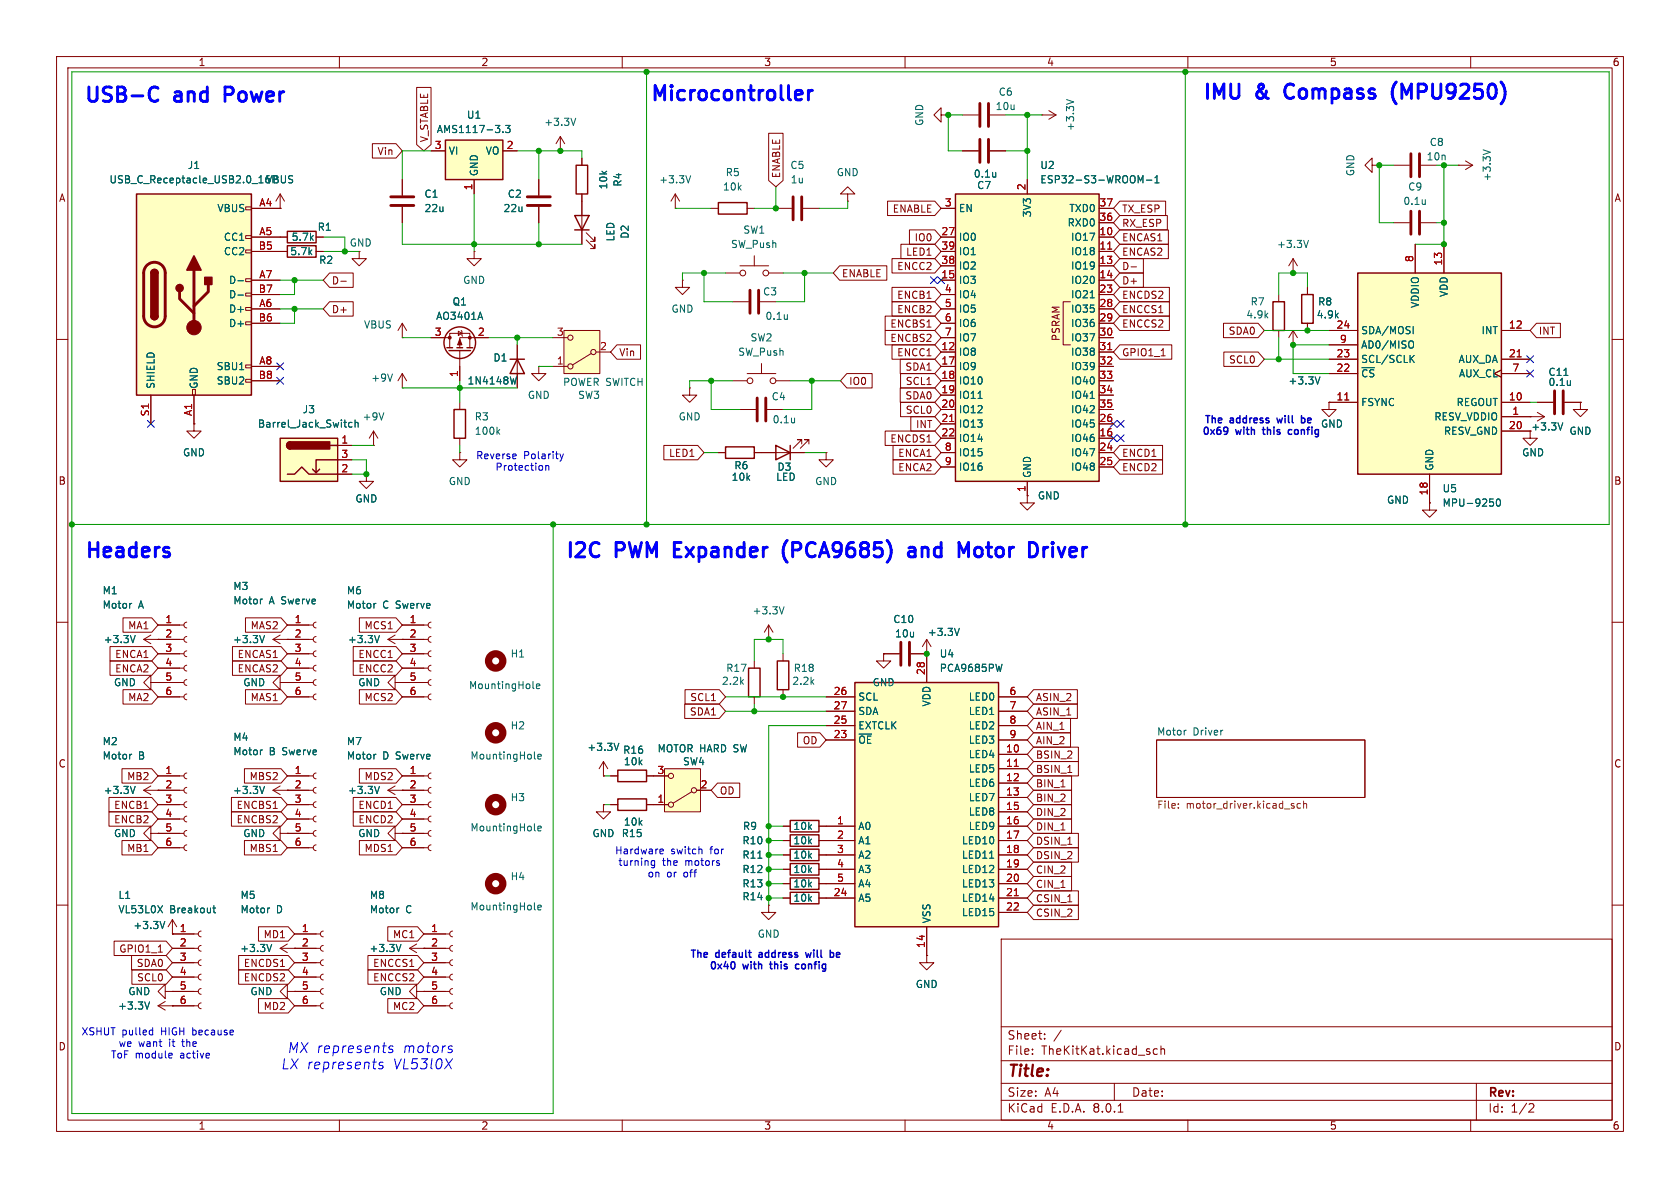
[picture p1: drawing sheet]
<svg xmlns="http://www.w3.org/2000/svg" width="297mm" height="210mm" viewBox="0 0 297 210" stroke-linecap="round" stroke-linejoin="round" font-family="sans-serif">
<defs><g id="words">
<g font-size="3.5" fill="#00f">
<text x="14.6" y="18.8">USB-C</text>
<text x="30.9" y="18.8">and</text>
<text x="40.7" y="18.8">Power</text>
<text x="114.7" y="18.5">Microcontroller</text>
<text x="212.4" y="18.3">IMU</text>
<text x="222.1" y="18.3">&amp;</text>
<text x="228.2" y="18.3">Compass</text>
<text x="248.1" y="18.3">(MPU9250)</text>
<text x="14.7" y="99.3">Headers</text>
<text x="99.7" y="99.3">I2C</text>
<text x="108.8" y="99.3">PWM</text>
<text x="120.1" y="99.3">Expander</text>
<text x="140.4" y="99.3">(PCA9685)</text>
<text x="163.6" y="99.3">and</text>
<text x="173.5" y="99.3">Motor</text>
<text x="187" y="99.3">Driver</text>
</g>
<text font-size="2.8" fill="#840000" x="178" y="190.9">Title:</text>
<g font-size="2.5" fill="#00f">
<text x="49.6" y="189.2">LX represents</text>
<text x="50.7" y="186.4">MX represents</text>
<text x="69.5" y="189.2">VL53l0X</text>
<text x="71.3" y="186.4">motors</text>
</g>
<g font-size="2.1" fill="#840000">
<text x="178" y="184">Sheet:</text>
<text x="178" y="186.7">File:</text>
<text x="184.1" y="186.7">TheKitKat.kicad_sch</text>
<text x="178" y="196.9">KiCad</text>
<text x="178" y="194.1">Size:</text>
<text x="184.7" y="194.1">A4</text>
<text x="185.7" y="196.9">E.D.A.</text>
<text x="193.3" y="196.9">8.0.1</text>
<text x="200" y="194.1">Date:</text>
<text x="263" y="194.3">Rev:</text>
<text x="263" y="196.9">Id:</text>
<text x="267.1" y="196.9">1/2</text>
</g>
<g font-size="1.8" fill="#840000">
<text x="35" y="11.9">1</text>
<text x="85" y="11.9">2</text>
<text x="135" y="11.9">3</text>
<text x="185" y="11.9">4</text>
<text x="235" y="11.9">5</text>
<text x="285" y="11.9">6</text>
<text x="66.6" y="27.6">Vin</text>
<text x="75.9" y="25.2" transform="rotate(-90 75.9 25.2)">V_STABLE</text>
<text x="10.3" y="35.9">A</text>
<text x="138.1" y="31.6" transform="rotate(-90 138.1 31.6)">ENABLE</text>
<text x="285.3" y="35.9">A</text>
<text x="157.7" y="37.8">ENABLE</text>
<text x="198.3" y="40.3">RX_ESP</text>
<text x="198.3" y="37.8">TX_ESP</text>
<text x="158.5" y="47.9">ENCC2</text>
<text x="160.1" y="45.4">LED1</text>
<text x="161.6" y="42.9">IO0</text>
<text x="198.3" y="45.4">ENCAS2</text>
<text x="198.3" y="47.9">D-</text>
<text x="198.3" y="42.9">ENCAS1</text>
<text x="58.6" y="50.5">D-</text>
<text x="148.7" y="49.2">ENABLE</text>
<text x="158.5" y="53">ENCB1</text>
<text x="198.3" y="50.5">D+</text>
<text x="198.3" y="53">ENCDS2</text>
<text x="58.6" y="55.6">D+</text>
<text x="157.3" y="58.1">ENCBS1</text>
<text x="158.5" y="55.6">ENCB2</text>
<text x="198.3" y="55.6">ENCCS1</text>
<text x="198.3" y="58.1">ENCCS2</text>
<text x="217.1" y="59.4">SDA0</text>
<text x="271.9" y="59.4">INT</text>
<text x="109.4" y="63.2">Vin</text>
<text x="157.3" y="60.6">ENCBS2</text>
<text x="158.5" y="63.2">ENCC1</text>
<text x="160" y="65.7">SDA1</text>
<text x="187.6" y="60.4" transform="rotate(-90 187.6 60.4)">PSRAM</text>
<text x="198.3" y="63.2">GPIO1_1</text>
<text x="217.2" y="64.5">SCL0</text>
<text x="150" y="68.3">IO0</text>
<text x="160" y="70.8">SDA0</text>
<text x="160" y="68.3">SCL1</text>
<text x="160" y="73.3">SCL0</text>
<text x="161.8" y="75.9">INT</text>
<text x="118.2" y="81">LED1</text>
<text x="157.3" y="78.4">ENCDS1</text>
<text x="158.7" y="81">ENCA1</text>
<text x="158.7" y="83.5">ENCA2</text>
<text x="198.3" y="83.5">ENCD2</text>
<text x="198.3" y="81">ENCD1</text>
<text x="10.3" y="85.9">B</text>
<text x="285.3" y="85.9">B</text>
<text x="22.6" y="111.4">MA1</text>
<text x="44.2" y="111.4">MAS2</text>
<text x="64.3" y="111.4">MCS1</text>
<text x="20.3" y="119.1">ENCA2</text>
<text x="20.3" y="116.5">ENCA1</text>
<text x="41.9" y="119.1">ENCAS2</text>
<text x="41.9" y="116.5">ENCAS1</text>
<text x="63.3" y="119.1">ENCC2</text>
<text x="63.3" y="116.5">ENCC1</text>
<text x="22.6" y="124.1">MA2</text>
<text x="44.2" y="124.1">MAS1</text>
<text x="64.3" y="124.1">MCS2</text>
<text x="121.9" y="124.1">SCL1</text>
<text x="183" y="124.1">ASIN_2</text>
<text x="121.9" y="126.7">SDA1</text>
<text x="141.8" y="131.8">OD</text>
<text x="183" y="129.2">AIN_1</text>
<text x="183" y="126.7">ASIN_1</text>
<text x="183" y="131.8">AIN_2</text>
<text x="10.3" y="135.9">C</text>
<text x="183" y="134.3">BSIN_2</text>
<text x="183" y="136.8">BSIN_1</text>
<text x="285.3" y="135.9">C</text>
<text x="20.1" y="143.2">ENCB1</text>
<text x="22.4" y="138.1">MB2</text>
<text x="41.7" y="143.2">ENCBS1</text>
<text x="44" y="138.1">MBS2</text>
<text x="63.3" y="143.2">ENCD1</text>
<text x="64.3" y="138.1">MDS2</text>
<text x="127.2" y="140.7">OD</text>
<text x="183" y="139.4">BIN_1</text>
<text x="183" y="141.9">BIN_2</text>
<text x="20.1" y="145.7">ENCB2</text>
<text x="41.7" y="145.7">ENCBS2</text>
<text x="63.3" y="145.7">ENCD2</text>
<text x="183" y="144.5">DIN_2</text>
<text x="183" y="147">DIN_1</text>
<text x="183" y="149.5">DSIN_1</text>
<text x="22.4" y="150.8">MB1</text>
<text x="44" y="150.8">MBS1</text>
<text x="64.3" y="150.8">MDS1</text>
<text x="183" y="154.6">CIN_2</text>
<text x="183" y="152.1">DSIN_2</text>
<text x="183" y="159.7">CSIN_1</text>
<text x="183" y="157.2">CIN_1</text>
<text x="46.5" y="166.1">MD1</text>
<text x="69.4" y="166.1">MC1</text>
<text x="183" y="162.2">CSIN_2</text>
<text x="21" y="168.6">GPIO1_1</text>
<text x="24.1" y="171.1">SDA0</text>
<text x="24.1" y="173.7">SCL0</text>
<text x="43" y="171.1">ENCDS1</text>
<text x="43" y="173.7">ENCDS2</text>
<text x="65.9" y="173.7">ENCCS2</text>
<text x="65.9" y="171.1">ENCCS1</text>
<text x="46.5" y="178.8">MD2</text>
<text x="69.4" y="178.8">MC2</text>
<text x="10.3" y="185.9">D</text>
<text x="285.3" y="185.9">D</text>
<text x="35" y="199.9">1</text>
<text x="85" y="199.9">2</text>
<text x="135" y="199.9">3</text>
<text x="185" y="199.9">4</text>
<text x="235" y="199.9">5</text>
<text x="285" y="199.9">6</text>
</g>
<g font-size="1.8" fill="#006464">
<text x="176.5" y="17.1">C6</text>
<text x="77.1" y="23.7">AMS1117-3.3</text>
<text x="82.4" y="21.2">U1</text>
<text x="96.1" y="22.5">+3.3V</text>
<text x="163.4" y="22.4" transform="rotate(-90 163.4 22.4)">GND</text>
<text x="175.9" y="19.7">10u</text>
<text x="190.1" y="23.3" transform="rotate(-90 190.1 23.3)">+3.3V</text>
<text x="79.2" y="27.5">VI</text>
<text x="85.8" y="27.5">VO</text>
<text x="252.1" y="28.5">10n</text>
<text x="252.7" y="26">C8</text>
<text x="19.3" y="32.6">USB_C_Receptacle_USB2.0_16P VBUS</text>
<text x="33.1" y="30.1">J1</text>
<text x="74.9" y="35.2">C1</text>
<text x="84.7" y="31.2" transform="rotate(-90 84.7 31.2)">GND</text>
<text x="89.7" y="35.2">C2</text>
<text x="107.5" y="33.6" transform="rotate(-90 107.5 33.6)">10k</text>
<text x="110.1" y="33.1" transform="rotate(-90 110.1 33.1)">R4</text>
<text x="116.4" y="32.6">+3.3V</text>
<text x="127.7" y="33.9">10k</text>
<text x="128.2" y="31.3">R5</text>
<text x="139.6" y="30.1">C5</text>
<text x="139.7" y="32.6">1u</text>
<text x="147.8" y="31.3">GND</text>
<text x="172.1" y="31.6">0.1u</text>
<text x="172.6" y="33.6">C7</text>
<text x="183.8" y="30.1">U2</text>
<text x="183.8" y="32.6">ESP32-S3-WROOM-1</text>
<text x="239.6" y="31.2" transform="rotate(-90 239.6 31.2)">GND</text>
<text x="248.8" y="33.9">C9</text>
<text x="263.8" y="32.2" transform="rotate(-90 263.8 32.2)">+3.3V</text>
<text x="38.3" y="37.7">VBUS</text>
<text x="56.1" y="41">R1</text>
<text x="74.9" y="37.7">22u</text>
<text x="88.9" y="37.7">22u</text>
<text x="131.3" y="41.5">SW1</text>
<text x="169.4" y="37.7">EN</text>
<text x="182.5" y="38.5" transform="rotate(-90 182.5 38.5)">3V3</text>
<text x="188.6" y="40.2">RXD0</text>
<text x="188.9" y="37.7">TXD0</text>
<text x="248" y="36.4">0.1u</text>
<text x="39.5" y="42.8">CC1</text>
<text x="39.5" y="45.3">CC2</text>
<text x="51.2" y="45.3">5.7k</text>
<text x="51.5" y="42.8">5.7k</text>
<text x="56.3" y="46.8">R2</text>
<text x="61.7" y="43.8">GND</text>
<text x="108.8" y="42.8" transform="rotate(-90 108.8 42.8)">LED</text>
<text x="111.4" y="42.3" transform="rotate(-90 111.4 42.3)">D2</text>
<text x="129.1" y="44">SW_Push</text>
<text x="169.4" y="42.8">IO0</text>
<text x="169.4" y="47.9">IO2</text>
<text x="169.4" y="45.3">IO1</text>
<text x="189.2" y="42.8">IO17</text>
<text x="189.2" y="45.3">IO18</text>
<text x="189.2" y="47.9">IO19</text>
<text x="225.7" y="44">+3.3V</text>
<text x="40.4" y="50.4">D-</text>
<text x="40.4" y="52.9">D-</text>
<text x="81.8" y="50.4">GND</text>
<text x="134.8" y="52.4">C3</text>
<text x="169.4" y="50.4">IO3</text>
<text x="169.4" y="52.9">IO4</text>
<text x="189.2" y="50.4">IO20</text>
<text x="189.2" y="52.9">IO21</text>
<text x="256.1" y="52.6" transform="rotate(-90 256.1 52.6)">VDD</text>
<text x="40.4" y="55.5">D+</text>
<text x="40.4" y="58">D+</text>
<text x="64.3" y="58.3">VBUS</text>
<text x="77" y="56.7">AO3401A</text>
<text x="79.9" y="54.2">Q1</text>
<text x="118.6" y="55.5">GND</text>
<text x="135.2" y="56.7">0.1u</text>
<text x="169.4" y="55.5">IO5</text>
<text x="169.4" y="58">IO6</text>
<text x="189.2" y="55.5">IO35</text>
<text x="189.2" y="58">IO36</text>
<text x="220.2" y="56.5">4.9k</text>
<text x="221" y="54.2">R7</text>
<text x="232.7" y="56.5">4.9k</text>
<text x="232.9" y="54.2">R8</text>
<text x="240.5" y="59.3">SDA/MOSI</text>
<text x="251.1" y="54.5" transform="rotate(-90 251.1 54.5)">VDDIO</text>
<text x="261.8" y="59.3">INT</text>
<text x="38.2" y="65.6">SBU1</text>
<text x="87.1" y="64.1">D1</text>
<text x="130.4" y="63.1">SW_Push</text>
<text x="132.6" y="60.6">SW2</text>
<text x="169.4" y="63.1">IO8</text>
<text x="169.4" y="65.6">IO9</text>
<text x="169.4" y="60.6">IO7</text>
<text x="189.2" y="60.6">IO37</text>
<text x="189.2" y="63.1">IO38</text>
<text x="189.2" y="65.6">IO39</text>
<text x="240.5" y="64.4">SCL/SCLK</text>
<text x="240.5" y="61.8">AD0/MISO</text>
<text x="257.8" y="64.4">AUX_DA</text>
<text x="27.5" y="68.8" transform="rotate(-90 27.5 68.8)">SHIELD</text>
<text x="35.2" y="68.8" transform="rotate(-90 35.2 68.8)">GND</text>
<text x="38.2" y="68.2">SBU2</text>
<text x="65.5" y="67.7">+9V</text>
<text x="82.6" y="68.2">1N4148W</text>
<text x="93.2" y="70.7">GND</text>
<text x="99.4" y="68.4">POWER SWITCH</text>
<text x="102.1" y="70.7">SW3</text>
<text x="136.3" y="71">C4</text>
<text x="169.4" y="68.2">IO10</text>
<text x="169.4" y="70.7">IO11</text>
<text x="189.2" y="68.2">IO40</text>
<text x="189.2" y="70.7">IO41</text>
<text x="227.7" y="68.2">+3.3V</text>
<text x="240.5" y="72">FSYNC</text>
<text x="240.5" y="66.9">~{CS}</text>
<text x="257.4" y="72">REGOUT</text>
<text x="257.8" y="66.9">AUX_CL</text>
<text x="273.6" y="66.6">C11</text>
<text x="273.7" y="68.4">0.1u</text>
<text x="45.5" y="75.8">Barrel_Jack_Switch</text>
<text x="53.4" y="73.3">J3</text>
<text x="64" y="74.5">+9V</text>
<text x="83.8" y="74.5">R3</text>
<text x="83.8" y="77.1">100k</text>
<text x="119.9" y="74.5">GND</text>
<text x="136.5" y="75">0.1u</text>
<text x="169.4" y="73.3">IO12</text>
<text x="169.4" y="75.8">IO13</text>
<text x="189.2" y="75.8">IO45</text>
<text x="189.2" y="73.3">IO42</text>
<text x="233.4" y="75.8">GND</text>
<text x="253.5" y="74.5">RESV_VDDIO</text>
<text x="255.2" y="77.1">RESV_GND</text>
<text x="270.6" y="76.3">+3.3V</text>
<text x="277.4" y="77.1">GND</text>
<text x="32.3" y="80.9">GND</text>
<text x="129.7" y="83.2">R6</text>
<text x="137.3" y="83.4">D3</text>
<text x="169.4" y="78.3">IO14</text>
<text x="169.4" y="80.9">IO15</text>
<text x="169.4" y="83.4">IO16</text>
<text x="189.2" y="78.3">IO46</text>
<text x="189.2" y="80.9">IO47</text>
<text x="189.2" y="83.4">IO48</text>
<text x="253.6" y="83.3" transform="rotate(-90 253.6 83.3)">GND</text>
<text x="269" y="80.9">GND</text>
<text x="62.7" y="89">GND</text>
<text x="79.2" y="86">GND</text>
<text x="129.2" y="85.2">10k</text>
<text x="137.1" y="85.2">LED</text>
<text x="144" y="86">GND</text>
<text x="182.5" y="84.6" transform="rotate(-90 182.5 84.6)">GND</text>
<text x="183.4" y="88.5">GND</text>
<text x="245.1" y="89.3">GND</text>
<text x="254.9" y="87.2">U5</text>
<text x="254.9" y="89.8">MPU-9250</text>
<text x="18" y="105.3">M1</text>
<text x="18" y="107.8">Motor</text>
<text x="24.5" y="107.8">A</text>
<text x="41.2" y="104.5">M3</text>
<text x="41.2" y="107">Motor</text>
<text x="47.6" y="107">A Swerve</text>
<text x="61.2" y="105.3">M6</text>
<text x="61.2" y="107.8">Motor</text>
<text x="67.7" y="107.8">C Swerve</text>
<text x="18.2" y="113.9">+3.3V</text>
<text x="41.1" y="113.9">+3.3V</text>
<text x="61.4" y="113.9">+3.3V</text>
<text x="132.9" y="108.8">+3.3V</text>
<text x="157.8" y="110.3">C10</text>
<text x="158.1" y="112.9">10u</text>
<text x="163.9" y="112.6">+3.3V</text>
<text x="90.2" y="116.4">H1</text>
<text x="128.3" y="119">R17</text>
<text x="140.2" y="119">R18</text>
<text x="166" y="116.4">U4</text>
<text x="166" y="119">PCA9685PW</text>
<text x="20" y="121.5">GND</text>
<text x="42.9" y="121.5">GND</text>
<text x="63.2" y="121.5">GND</text>
<text x="82.8" y="122">MountingHole</text>
<text x="127.5" y="121.3">2.2k</text>
<text x="140" y="121.3">2.2k</text>
<text x="151.6" y="124.1">SCL</text>
<text x="154.2" y="121.5">GND</text>
<text x="164.7" y="125" transform="rotate(-90 164.7 125)">VDD</text>
<text x="171.2" y="124.1">LED0</text>
<text x="18" y="131.9">M2</text>
<text x="41.2" y="131.2">M4</text>
<text x="61.2" y="131.9">M7</text>
<text x="90.2" y="129.1">H2</text>
<text x="151.6" y="131.7">~{OE}</text>
<text x="151.6" y="129.1">EXTCLK</text>
<text x="151.6" y="126.6">SDA</text>
<text x="171.2" y="126.6">LED1</text>
<text x="171.2" y="129.1">LED2</text>
<text x="171.2" y="131.7">LED3</text>
<text x="204.5" y="130.1">Motor</text>
<text x="210.9" y="130.1">Driver</text>
<text x="18" y="134.5">Motor</text>
<text x="24.5" y="134.5">B</text>
<text x="41.2" y="133.7">Motor</text>
<text x="47.6" y="133.7">B</text>
<text x="50" y="133.7">Swerve</text>
<text x="61.2" y="134.5">Motor</text>
<text x="67.7" y="134.5">D Swerve</text>
<text x="83.1" y="134.5">MountingHole</text>
<text x="103.7" y="132.9">+3.3V</text>
<text x="110.1" y="133.5">R16</text>
<text x="110.2" y="135.5">10k</text>
<text x="116.2" y="133.2">MOTOR HARD SW</text>
<text x="120.6" y="135.5">SW4</text>
<text x="171.2" y="134.2">LED4</text>
<text x="171.2" y="136.8">LED5</text>
<text x="18.2" y="140.6">+3.3V</text>
<text x="41.1" y="140.6">+3.3V</text>
<text x="61.4" y="140.6">+3.3V</text>
<text x="90.2" y="141.8">H3</text>
<text x="171.2" y="139.3">LED6</text>
<text x="171.2" y="141.8">LED7</text>
<text x="20" y="148.2">GND</text>
<text x="42.9" y="148.2">GND</text>
<text x="63.2" y="148.2">GND</text>
<text x="83.1" y="147.2">MountingHole</text>
<text x="104.6" y="148.2">GND</text>
<text x="109.8" y="148.2">R15</text>
<text x="110.2" y="146.2">10k</text>
<text x="131.1" y="149.5">R10</text>
<text x="131.2" y="146.9">R9</text>
<text x="140.2" y="146.9">10k</text>
<text x="140.2" y="149.5">10k</text>
<text x="151.6" y="146.9">A0</text>
<text x="151.6" y="149.5">A1</text>
<text x="170" y="149.5">LED10</text>
<text x="171.2" y="144.4">LED8</text>
<text x="171.2" y="146.9">LED9</text>
<text x="90.2" y="155.8">H4</text>
<text x="131.1" y="154.5">R12</text>
<text x="131.1" y="152">R11</text>
<text x="140.2" y="154.5">10k</text>
<text x="140.2" y="152">10k</text>
<text x="151.6" y="152">A2</text>
<text x="151.6" y="154.5">A3</text>
<text x="170" y="152">LED11</text>
<text x="170" y="154.5">LED12</text>
<text x="20.8" y="159.1">L1</text>
<text x="20.8" y="161.6">VL53L0X</text>
<text x="30" y="161.6">Breakout</text>
<text x="42.4" y="159.1">M5</text>
<text x="42.4" y="161.6">Motor</text>
<text x="48.9" y="161.6">D</text>
<text x="65.3" y="159.1">M8</text>
<text x="65.3" y="161.6">Motor</text>
<text x="71.7" y="161.6">C</text>
<text x="83.1" y="161.1">MountingHole</text>
<text x="131.1" y="157.1">R13</text>
<text x="131.1" y="159.4">R14</text>
<text x="140.2" y="157.1">10k</text>
<text x="140.2" y="159.6">10k</text>
<text x="151.6" y="159.6">A5</text>
<text x="151.6" y="157.1">A4</text>
<text x="170" y="157.1">LED13</text>
<text x="170" y="159.6">LED14</text>
<text x="23.5" y="164.4">+3.3V</text>
<text x="133.9" y="166">GND</text>
<text x="164.7" y="163.3" transform="rotate(-90 164.7 163.3)">VSS</text>
<text x="170" y="162.2">LED15</text>
<text x="42.4" y="168.5">+3.3V</text>
<text x="65.2" y="168.5">+3.3V</text>
<text x="20.8" y="178.7">+3.3V</text>
<text x="22.6" y="176.1">GND</text>
<text x="44.2" y="176.1">GND</text>
<text x="67" y="176.1">GND</text>
<text x="161.8" y="174.9">GND</text>
</g>
<g font-size="1.8" fill="#a90000">
<text x="76.8" y="26.4">3</text>
<text x="89.5" y="26.4">2</text>
<text x="83.6" y="33.7" transform="rotate(-90 83.6 33.7)">1</text>
<text x="181.4" y="33.7" transform="rotate(-90 181.4 33.7)">2</text>
<text x="45.7" y="36.6">A4</text>
<text x="45.7" y="41.7">A5</text>
<text x="166.3" y="41.7">27</text>
<text x="166.9" y="36.6">3</text>
<text x="194.3" y="41.7">10</text>
<text x="194.3" y="39.1">36</text>
<text x="194.3" y="36.6">37</text>
<text x="45.6" y="44.2">B5</text>
<text x="166.3" y="46.7">38</text>
<text x="166.3" y="44.2">39</text>
<text x="194.3" y="44.2">11</text>
<text x="194.3" y="46.7">13</text>
<text x="249.9" y="46.4" transform="rotate(-90 249.9 46.4)">8</text>
<text x="255" y="47" transform="rotate(-90 255 47)">13</text>
<text x="45.6" y="51.8">B7</text>
<text x="45.7" y="49.3">A7</text>
<text x="166.3" y="49.3">15</text>
<text x="166.9" y="51.8">4</text>
<text x="194.3" y="49.3">14</text>
<text x="194.3" y="51.8">23</text>
<text x="45.6" y="56.9">B6</text>
<text x="45.7" y="54.4">A6</text>
<text x="76.8" y="59.4">3</text>
<text x="84.4" y="59.4">2</text>
<text x="98.4" y="59.4">3</text>
<text x="166.9" y="54.4">5</text>
<text x="166.9" y="56.9">6</text>
<text x="166.9" y="59.4">7</text>
<text x="194.3" y="54.4">28</text>
<text x="194.3" y="56.9">29</text>
<text x="194.3" y="59.4">30</text>
<text x="236.2" y="58.2">24</text>
<text x="266.7" y="58.2">12</text>
<text x="45.7" y="64.5">A8</text>
<text x="98.4" y="64.5">1</text>
<text x="106" y="62">2</text>
<text x="166.3" y="62">12</text>
<text x="166.3" y="64.5">17</text>
<text x="194.3" y="62">31</text>
<text x="194.3" y="64.5">32</text>
<text x="236.2" y="65.8">22</text>
<text x="236.2" y="63.2">23</text>
<text x="236.8" y="60.7">9</text>
<text x="266.7" y="63.2">21</text>
<text x="267.3" y="65.8">7</text>
<text x="45.6" y="67.1">B8</text>
<text x="81" y="66.7" transform="rotate(-90 81 66.7)">1</text>
<text x="166.3" y="67.1">18</text>
<text x="166.3" y="69.6">19</text>
<text x="194.3" y="67.1">33</text>
<text x="194.3" y="69.6">34</text>
<text x="236.2" y="70.9">11</text>
<text x="266.7" y="70.9">10</text>
<text x="26.4" y="73.7" transform="rotate(-90 26.4 73.7)">S1</text>
<text x="34" y="73.6" transform="rotate(-90 34 73.6)">A1</text>
<text x="166.3" y="72.1">20</text>
<text x="166.3" y="74.7">21</text>
<text x="166.3" y="77.2">22</text>
<text x="194.3" y="77.2">16</text>
<text x="194.3" y="74.7">26</text>
<text x="194.3" y="72.1">35</text>
<text x="266.7" y="75.9">20</text>
<text x="267.3" y="73.4">1</text>
<text x="60.3" y="78.5">1</text>
<text x="60.3" y="83.6">2</text>
<text x="60.3" y="81">3</text>
<text x="166.9" y="79.8">8</text>
<text x="166.9" y="82.3">9</text>
<text x="194.3" y="79.8">24</text>
<text x="194.3" y="82.3">25</text>
<text x="181.4" y="87.1" transform="rotate(-90 181.4 87.1)">1</text>
<text x="252.5" y="87.7" transform="rotate(-90 252.5 87.7)">18</text>
<text x="29.1" y="110.2">1</text>
<text x="29.1" y="112.8">2</text>
<text x="52" y="110.2">1</text>
<text x="52" y="112.8">2</text>
<text x="72.3" y="110.2">1</text>
<text x="72.3" y="112.8">2</text>
<text x="29.1" y="115.3">3</text>
<text x="29.1" y="117.9">4</text>
<text x="52" y="115.3">3</text>
<text x="52" y="117.9">4</text>
<text x="72.3" y="115.3">3</text>
<text x="72.3" y="117.9">4</text>
<text x="163.6" y="119.4" transform="rotate(-90 163.6 119.4)">28</text>
<text x="29.1" y="120.4">5</text>
<text x="29.1" y="122.9">6</text>
<text x="52" y="120.4">5</text>
<text x="52" y="122.9">6</text>
<text x="72.3" y="120.4">5</text>
<text x="72.3" y="122.9">6</text>
<text x="147.3" y="122.9">26</text>
<text x="147.3" y="125.5">27</text>
<text x="178.4" y="122.9">6</text>
<text x="178.4" y="125.5">7</text>
<text x="147.3" y="130.6">23</text>
<text x="147.3" y="128">25</text>
<text x="178.4" y="128">8</text>
<text x="178.4" y="130.6">9</text>
<text x="29.1" y="136.9">1</text>
<text x="52" y="136.9">1</text>
<text x="72.3" y="136.9">1</text>
<text x="116.1" y="136.9">3</text>
<text x="177.8" y="133.1">10</text>
<text x="177.8" y="135.6">11</text>
<text x="29.1" y="139.4">2</text>
<text x="29.1" y="142">3</text>
<text x="52" y="139.4">2</text>
<text x="52" y="142">3</text>
<text x="72.3" y="139.4">2</text>
<text x="72.3" y="142">3</text>
<text x="116.1" y="142">1</text>
<text x="123.8" y="139.4">2</text>
<text x="177.8" y="138.2">12</text>
<text x="177.8" y="140.7">13</text>
<text x="177.8" y="143.3">15</text>
<text x="29.1" y="144.5">4</text>
<text x="29.1" y="147.1">5</text>
<text x="29.1" y="149.6">6</text>
<text x="52" y="144.5">4</text>
<text x="52" y="147.1">5</text>
<text x="52" y="149.6">6</text>
<text x="72.3" y="144.5">4</text>
<text x="72.3" y="147.1">5</text>
<text x="72.3" y="149.6">6</text>
<text x="147.9" y="145.8">1</text>
<text x="147.9" y="148.3">2</text>
<text x="177.8" y="145.8">16</text>
<text x="177.8" y="148.3">17</text>
<text x="147.9" y="150.9">3</text>
<text x="147.9" y="153.4">4</text>
<text x="147.9" y="156">5</text>
<text x="177.8" y="150.9">18</text>
<text x="177.8" y="153.4">19</text>
<text x="177.8" y="156">20</text>
<text x="147.3" y="158.5">24</text>
<text x="177.8" y="158.5">21</text>
<text x="177.8" y="161">22</text>
<text x="31.7" y="164.8">1</text>
<text x="31.7" y="167.4">2</text>
<text x="53.3" y="164.8">1</text>
<text x="53.3" y="167.4">2</text>
<text x="76.1" y="164.8">1</text>
<text x="76.1" y="167.4">2</text>
<text x="163.6" y="167.7" transform="rotate(-90 163.6 167.7)">14</text>
<text x="31.7" y="169.9">3</text>
<text x="31.7" y="172.5">4</text>
<text x="53.3" y="169.9">3</text>
<text x="53.3" y="172.5">4</text>
<text x="76.1" y="169.9">3</text>
<text x="76.1" y="172.5">4</text>
<text x="31.7" y="175">5</text>
<text x="31.7" y="177.5">6</text>
<text x="53.3" y="175">5</text>
<text x="53.3" y="177.5">6</text>
<text x="76.1" y="175">5</text>
<text x="76.1" y="177.5">6</text>
</g>
<g font-size="1.8" fill="#0000c2">
<text x="212.4" y="77.2">0x69</text>
<text x="212.8" y="75.2">The</text>
<text x="217.5" y="75.2">address</text>
<text x="218.5" y="77.2">with</text>
<text x="223.8" y="77.2">this</text>
<text x="226.3" y="75.2">will</text>
<text x="228.8" y="77.2">config</text>
<text x="231.1" y="75.2">be</text>
<text x="84.1" y="81.4">Reverse</text>
<text x="87.5" y="83.4">Protection</text>
<text x="92.6" y="81.4">Polarity</text>
<text x="108.6" y="151.2">Hardware</text>
<text x="109.2" y="153.3">turning</text>
<text x="114.4" y="155.3">on</text>
<text x="117.1" y="153.3">the</text>
<text x="117.9" y="155.3">or</text>
<text x="118.6" y="151.2">switch</text>
<text x="121" y="155.3">off</text>
<text x="121.2" y="153.3">motors</text>
<text x="125.7" y="151.2">for</text>
<text x="121.8" y="169.7">The</text>
<text x="125.3" y="171.7">0x40</text>
<text x="126.5" y="169.7">default</text>
<text x="131.4" y="171.7">with</text>
<text x="134.7" y="169.7">address</text>
<text x="136.7" y="171.7">this</text>
<text x="141.7" y="171.7">config</text>
<text x="143.5" y="169.7">will</text>
<text x="148.3" y="169.7">be</text>
<text x="14.3" y="183.2">XSHUT pulled</text>
<text x="20.9" y="185.3">we</text>
<text x="24.5" y="185.3">want</text>
<text x="28.6" y="183.2">HIGH</text>
<text x="30" y="185.3">it</text>
<text x="32.5" y="185.3">the</text>
<text x="34.3" y="183.2">because</text>
<text x="19.5" y="187.3">ToF module</text>
<text x="32" y="187.3">active</text>
</g>
<g font-size="1.8" fill="#725600">
<text x="204.5" y="143.3">File:</text>
<text x="209.7" y="143.3">motor_driver.kicad_sch</text>
</g>
</g></defs>
<g fill="none" stroke="#840000" stroke-width=".18">
<path d="M10 10h277v190h-277zM12 12h273v186h-273zM60 10v2M110 10v2M160 10v2M185.4 19.6l1.3 .7M210 10v2M260 10v2M184.1 20.3h.1M184.1 20.3h2.6M186.7 20.3l-1.3 .8M10 60h2"/>
<path d="M285 60h2M270.5 73.7h.1M270.5 73.7h2.5M271.8 72.9l1.2 .8M271.8 71.1h2.8M273 73.7l-1.2 .7M276.6 71.1h2.8M279.4 71.1v1.3h1.3l-1.3 1.3-1.3-1.3h1.3M279.4 71.1h.1M252.7 88.9v1.3h1.3l-1.3 1.2-1.2-1.2h1.2M252.7 88.9h.1M10 110h2"/>
<path d="M27.9 118.1h4.6M27.9 115.6h4.6M27.9 113h4.6M27.9 110.5h4.6M33 117.6l-.3 .2-.2 .3 .2 .4 .3 .1M33 115.1l-.3 .1-.2 .4 .2 .3 .3 .2M33 112.5l-.3 .2-.2 .3 .2 .4 .3 .1M33 110l-.3 .1-.2 .4 .2 .3 .3 .2M50.8 118.1h4.6M50.8 115.6h4.6M50.8 113h4.6M50.8 110.5h4.6"/>
<path d="M55.9 117.6l-.4 .2-.1 .3 .1 .4 .4 .1M55.9 115.1l-.4 .1-.1 .4 .1 .3 .4 .2M55.9 112.5l-.4 .2-.1 .3 .1 .4 .4 .1M55.9 110l-.4 .1-.1 .4 .1 .3 .4 .2M285 110h2M25.4 139.7h7.1M25.4 139.7l1.3 .8M26.7 138.9l-1.3 .8M27.9 139.7h.1M27.9 137.2h4.6M27.9 123.2h4.6M27.9 120.7h4.6"/>
<path d="M33 139.2l-.3 .1-.2 .4 .2 .4 .3 .1M33 136.7l-.3 .1-.2 .4 .2 .3 .3 .2M33 122.7l-.3 .1-.2 .4 .2 .3 .3 .2M33 120.1l-.3 .2-.2 .4 .2 .3 .3 .2M48.3 139.7h7.1M48.3 139.7l1.2 .8M49.5 120.7v-1.3l-1.2 1.3 1.2 1.2v-1.2h1.3M49.5 138.9l-1.2 .8M50.8 120.7h.1M50.8 139.7h.1M50.8 137.2h4.6M50.8 123.2h4.6"/>
<path d="M50.8 120.7h4.6M55.9 122.7l-.4 .1-.1 .4 .1 .3 .4 .2M55.9 120.1l-.4 .2-.1 .4 .1 .3 .4 .2M55.9 139.2l-.4 .1-.1 .4 .1 .4 .4 .1M55.9 136.7l-.4 .1-.1 .4 .1 .3 .4 .2M107.9 137.2h1.3M114.3 137.2h1.3M204.5 130.8h36.8v10.2h-36.8zM10 160h2M27.9 149.9h4.6M27.9 147.3h4.6M27.9 144.8h4.6"/>
<path d="M27.9 142.2h4.6M33 149.4l-.3 .1-.2 .4 .2 .3 .3 .2M33 146.8l-.3 .2-.2 .3 .2 .4 .3 .1M33 144.3l-.3 .1-.2 .4 .2 .3 .3 .2M33 141.7l-.3 .2-.2 .3 .2 .4 .3 .1M50.8 149.9h4.6M50.8 147.3h4.6M50.8 144.8h4.6M50.8 142.2h4.6M55.9 149.4l-.4 .1-.1 .4 .1 .3 .4 .2M55.9 146.8l-.4 .2-.1 .3 .1 .4 .4 .1M55.9 144.3l-.4 .1-.1 .4 .1 .3 .4 .2"/>
<path d="M55.9 141.7l-.4 .2-.1 .3 .1 .4 .4 .1M285 160h2M177 166h108v32h-108zM60 198v2M110 198v2M160 198v2M177 194.5h108M177 191.5h108M177 187.5h108M177 181.5h108M182.5 186.3v.1M182.5 185.5v.1"/>
<path d="M184.7 183.6v.1M184.7 182.8v.1M187.6 182.1l-1.3 2M197 191.5v3M197.7 196.6h.8M204.6 185.5l-.4-.1-.3 .3v.4l.1 .2h.6M205.2 185.5l.3-.1 .3 .1 .1 .9M205.2 184.9v1.5M210 198v2M260 198v2M261 191.5v6.5M270.5 195.1l.5 .1 .2 .3-1 1.1h1"/>
</g>
<path d="M188.5 17.6l1.3 .4M276.3 74.7l-.4 1.3M276.5 66.4h.7M277.6 67.3v.8M277.6 68v.1M23.2 106.7h.1M46.3 105.9h.1M23.2 133.3h.1M23.9 139l-.4 1.3M46.3 132.6h.1M46.8 139l-.5 1.3M209.6 129.1h.1" fill="none" stroke="#006464" stroke-width=".18"/>
<path d="M208.3 142.8v.1M208.3 142.1v.1M228.5 142.5h.3v.2l-.2 .2h-.2M228.5 142l.3 .1M229.9 142.1l-.4-.1-.2 .3 .1 .5h.5M230.5 142.2l.1-.2 .3 .1 .1 .8M230.5 141.6v1.3" fill="none" stroke="#725600" stroke-width=".18"/>
<path d="M109.2 136.1h5.1v2.1h-5.1z" fill="none" stroke="#840000" stroke-width=".25"/>
<path d="M274.8 69.1v4.1M276.4 69.1v4.1" fill="none" stroke="#840000" stroke-width=".51"/>
<path d="M168.9 34.3h25.4v50.8h-25.4z" fill="#ffffc2"/>
<path d="M168.9 34.3h25.4v50.8h-25.4zM128.3 79h5v2h-5zM137.2 78.7l2.5 1.3-2.5 1.3zM139.7 78.7v2.6" fill="none" stroke="#840000" stroke-width=".25"/>
<g fill="none" stroke="#840000" stroke-width=".18">
<path d="M166.4 20.3v-1.2l-1.3 1.2 1.3 1.3v-1.3h1.2M166.4 36.8h2.5M167.6 20.3h.1M170.2 20.3h2.8M170.2 26.7h2.8M175 20.3h2.8M175 26.7h2.8M181.6 31.8v2.5M194.3 36.8h2.5M194.3 39.4h2.5M166.4 41.9h2.5M166.4 44.5h2.5"/>
<path d="M166.4 47h2.5M166.4 49.5h2.5M166.4 52.1h2.5M166.4 54.6h2.5M166.4 57.2h2.5M166.4 59.7h2.5M189.2 53.3h-1.2v7.7h1.2M194.3 41.9h2.5M194.3 44.5h2.5M194.3 47h2.5M194.3 49.5h2.5M194.3 52.1h2.5"/>
<path d="M194.3 54.6h2.5M194.3 57.2h2.5M194.3 59.7h2.5M130.8 72.4h2.8M135.6 72.4h2.8M141.7 78.5v-.8h-.7h.7l-1.5 1.5M143 78.5v-.8h-.8h.8l-1.5 1.5M166.4 62.2h2.5M166.4 77.5h2.5M166.4 64.8h2.5M166.4 67.3h2.5M166.4 69.9h2.5"/>
<path d="M166.4 72.4h2.5M166.4 74.9h2.5M194.3 62.2h2.5M194.3 77.5h2.5M194.3 64.8h2.5M194.3 67.3h2.5M194.3 69.9h2.5M194.3 72.4h2.5M194.3 74.9h2.5M127 80h1.3M133.3 80h8.9M166.4 80h2.5"/>
<path d="M166.4 82.6h2.5M181.6 85.1v2.5M194.3 80h2.5M194.3 82.6h2.5M25.4 113h2.5M25.4 113l1.3 .8M26.7 112.3l-1.3 .7M27.9 113h.1M48.3 113l1.2 .8M48.3 113h2.5M49.5 112.3l-1.2 .7M50.8 113h.1"/>
<path d="M26.7 120.7v-1.3l-1.3 1.3 1.3 1.2v-1.2h1.2M27.9 120.7h.1"/>
</g>
<path d="M195.8 44h.7M167.9 74.5h.7M195.8 61.8h.7" fill="none" stroke="#a90000" stroke-width=".18"/>
<g fill="none" stroke="#006464" stroke-width=".18">
<path d="M176 30.5v.8M176 31.2v.1M201.6 32l.5-.9v1.2M202.7 31.8h.9M204.2 32.3h.7M204.2 31.4l.3-.3v1.2M192.7 52.6h.8M140.5 73.9v.8M140.5 74.6l-.1 .1M172.9 70.4h.7M192.7 70.4h.8M23.9 112.3l-.4 1.3"/>
<path d="M46.8 112.3l-.5 1.3"/>
</g>
<path d="M173.2 18.3v4.1M174.8 18.3v4.1M173.2 24.6v4.1M174.8 24.6v4.1M133.9 70.4v4M135.4 70.4v4" fill="none" stroke="#840000" stroke-width=".51"/>
<path d="M78.7 24.8h10.2v7h-10.2z" fill="#ffffc2"/>
<path d="M78.7 24.8h10.2v7h-10.2zM127 35.8h5.1v2h-5.1zM50.8 43.4h5.1v2.1h-5.1zM80.3 72.4h2v5.1h-2zM109.2 141.2h5.1v2.1h-5.1zM139.7 155.2h5.1v2h-5.1z" fill="none" stroke="#840000" stroke-width=".25"/>
<g fill="none" stroke="#840000" stroke-width=".18">
<path d="M71.1 31.8v2.7M71.1 36.6v2.8M76.2 26.7h2.5M83.8 31.8v2.5M88.9 26.7h2.5M125.7 36.8h1.3M132.1 36.8h1.2M137.2 36.8h2.8M142 36.8h2.8M149.9 34.3h1.2l-1.2-1.3-1.3 1.3h1.3v1.3M149.9 35.6h.1M242.6 29.2v-1.3l-1.3 1.3 1.3 1.3v-1.3h1.2"/>
<path d="M243.8 29.2h.1M257.8 29.2h.1M257.8 29.2h2.5M259.1 28.4l1.2 .8M260.3 29.2l-1.2 .8M49.5 44.5h1.3M55.9 44.5h1.2M63.5 44.5v1.2h1.3l-1.3 1.3-1.3-1.3h1.3M63.5 44.5h.1M83.8 44.5v1.2h1.3l-1.3 1.3-1.3-1.3h1.3M83.8 44.5h.1M120.6 49.5v1.3h1.3l-1.3 1.3-1.2-1.3h1.2"/>
<path d="M120.6 49.5h.1M128.3 48.3h2.5M129.5 53.3h2.8M130.8 47h5.1M133.3 45.2v1.8M134.4 53.3h2.8M135.9 48.3h2.5M228.6 48.3h.1M228.6 45.7l-.8 1.3M228.6 45.7v2.6M228.6 45.7l.8 1.3M66 78.7h.1"/>
<path d="M66 76.2l-.7 1.3M66 76.2v2.5M66 76.2l.8 1.3M81.3 71.1v1.3M81.3 77.5v1.2M129.5 67.3h2.6M132.1 66h5.1M134.6 64.3v1.7M137.2 67.3h2.5M64.8 83.8v1.3h1.2l-1.2 1.3-1.3-1.3h1.3M64.8 83.8h.1M81.3 80v1.3h1.2l-1.2 1.3-1.3-1.3h1.3"/>
<path d="M81.3 80h.1M146 80v1.3h1.3l-1.3 1.3-1.2-1.3h1.2M146 80h.1M181.6 87.6v1.3h1.3l-1.3 1.3-1.3-1.3h1.3M181.6 87.6h.1M106.7 137.2h.1M106.7 134.6l-.8 1.3M106.7 134.6v2.6M106.7 134.6l.7 1.3M106.7 142.2v1.3h-1.3l1.3 1.3 1.2-1.3h-1.2M106.7 142.2h.1M107.9 142.2h1.3"/>
<path d="M114.3 142.2h1.3M138.4 156.2h1.3M144.8 156.2h1.2"/>
<circle cx="131.3" cy="48.3" r=".51"/>
<circle cx="135.4" cy="48.3" r=".51"/>
<circle cx="132.6" cy="67.3" r=".51"/>
<circle cx="136.7" cy="67.3" r=".51"/>
</g>
<path d="M88.9 23.3v.1M89.4 22.2h.8l-.5 .5 .4 .1v.5l-.2 .1-.5-.1M262.2 26.5l1.3 .4M139.2 55.6v.9M139.2 56.3l-.1 .1M231.3 42.5l-.4 1.3M67.9 73l-.5 1.2M88 76.3l.3 .5M88.3 75.9l-.4 .5M109.4 131.4l-.4 1.3" fill="none" stroke="#006464" stroke-width=".18"/>
<path d="M69.1 36.3h4.1M69.1 34.8h4.1M140.2 34.8v4.1M141.7 34.8v4.1M132.6 51.3v4.1M134.1 51.3v4.1" fill="none" stroke="#840000" stroke-width=".51"/>
<path d="M49.5 77.5h10.2v7.6h-10.2z" fill="#ffffc2"/>
<g fill="none" stroke="#840000" stroke-width=".25">
<path d="M49.5 77.5h10.2v7.6h-10.2zM51.3 78.1a.64 .64 0 0 0-.6 .6 .64 .64 0 0 0 .6 .7M58.4 78.7h1.3M79 61.5h1M79.4 62h3.8M80.8 61.5h1M82.5 61.5h1.1M90.2 63.5h2.5M91.4 63.5l1.3 2.5h-2.5zM50.8 83.8h1.3l1.2-1.2 1.3 1.2h5.1M56.5 82.9l-.6 .7M59.7 81.3h-3.8v2.3l-.7-.7"/>
<circle cx="81.3" cy="60.6" r="2.79"/>
</g>
<g fill="#840000" stroke="#840000" stroke-width=".25">
<path d="M50.9 78.3l.4-.2v1.3a.63 .63 0 0 1-.6-.4 .63 .63 0 0 1 .2-.7z"/>
<path d="M51.3 78.1h7v1.3h-7z"/>
</g>
<g fill="none" stroke="#840000" stroke-width=".18">
<path d="M246.4 39.4h2.8M251.2 39.4h2.8M71.1 59.7h.1M71.1 57.2v2.5M71.1 57.2l-.7 1.2M71.1 57.2l.8 1.2M76.2 59.7h3.3M81 58.5l.7 .4-.7 .4zM81.5 58.4l.2 .1v.8l.1 .1M86.4 59.7h-5.1v1.8M59.7 78.7h2.5M71.1 68.6h.1"/>
<path d="M71.1 66l.8 1.3M71.1 66v2.6M71.1 66l-.7 1.3M79.5 61.5v-2.6h3.6v2.6M81.3 62v5.3M91.4 61v7.6M95.2 64.8v1.2h-1.2l1.2 1.3 1.3-1.3h-1.3M95.2 64.8h.1M59.7 83.8h2.5M59.7 81.3h2.5"/>
</g>
<path d="M252 35.3v.8M252 36l-.1 .1M84.9 55.2l.4 1.3M62.2 74.7h-.3l-.3 .2 .1 .5h.5M62.8 74.8l.2-.1h.3v.8M62.8 74.2v1.3M69.4 66.1l-.4 1.3M91.3 66.6l-.3 1.3" fill="none" stroke="#006464" stroke-width=".18"/>
<g fill="#840000" stroke="#840000" stroke-width=".18">
<path d="M81.3 59.9l.4 1.1h-.8z"/>
<circle cx="83.1" cy="59.7" r=".25"/>
<circle cx="79.5" cy="59.7" r=".25"/>
</g>
<path d="M249.4 37.3v4.1M251 37.3v4.1" fill="none" stroke="#840000" stroke-width=".51"/>
<path d="M99.7 58.4h6.3v7.6h-6.3z" fill="#ffffc2"/>
<g fill="none" stroke="#840000" stroke-width=".18">
<path d="M49.5 36.8h.1M49.5 34.3l-.7 1.3M49.5 34.3v2.5M49.5 34.3l.8 1.3M97.8 59.7h2.5M99.7 58.4h6.3v7.6h-6.3zM34.3 74.9v1.3h1.3l-1.3 1.3-1.3-1.3h1.3M34.3 74.9h.1M97.8 64.8h2.5M104.5 62.5l-3.3 2M105.4 62.2h2.5"/>
<circle cx="100.8" cy="59.7" r=".46"/>
<circle cx="100.8" cy="64.8" r=".46"/>
<circle cx="104.9" cy="62.2" r=".46"/>
</g>
<path d="M24.1 34.3h20.3v35.6h-20.3z" fill="#ffffc2"/>
<g fill="none" stroke="#840000" stroke-width=".18">
<path d="M43.4 36.6h1v.5h-1zM44.4 36.8h5.1M43.4 56.9h1v.5h-1zM43.4 54.4h1v.5h-1zM43.4 51.8h1v.5h-1zM43.4 49.3h1v.5h-1zM43.4 44.2h1v.5h-1zM43.4 41.7h1v.5h-1zM44.4 41.9h5.1M44.4 54.6h5.1M44.4 49.5h5.1M44.4 44.5h5.1"/>
<path d="M44.4 57.2h5.1M44.4 52.1h5.1M26.7 69.9v5M34 68.8h.5v1.1h-.5zM34.3 69.9v5M43.4 67.1h1v.5h-1zM43.4 64.5h1v.5h-1zM44.4 64.8h5.1M44.4 67.3h5.1M156.2 115.6v1.2h1.3l-1.3 1.3-1.3-1.3h1.3M156.2 115.6h.1M163.8 115.6h.1"/>
<path d="M163.8 113l-.7 1.3M163.8 113v2.6M163.8 113l.8 1.3M26.7 147.3v-1.2l-1.3 1.2 1.3 1.3v-1.3h1.2M27.9 147.3h.1M49.5 147.3v-1.2l-1.2 1.2 1.2 1.3v-1.3h1.3M50.8 147.3h.1M69.8 147.3v-1.2l-1.2 1.2 1.2 1.3v-1.3h1.3M71.1 147.3h.1M30.5 165.1h.1M30.5 162.6l-.8 1.2M30.5 162.6v2.5"/>
<path d="M30.5 162.6l.7 1.2M52.1 167.6h4.5M52.1 177.8h4.5M52.1 175.3h4.5M52.1 172.7h4.5M52.1 170.2h4.5M52.1 165.1h4.5M57.1 177.3l-.3 .1-.2 .4 .2 .4 .3 .1M57.1 174.8l-.3 .1-.2 .4 .2 .3 .3 .2M57.1 172.2l-.3 .2-.2 .3 .2 .4 .3 .1M57.1 169.7l-.3 .1-.2 .4 .2 .3 .3 .2M57.1 167.1l-.3 .2-.2 .3 .2 .4 .3 .1"/>
<path d="M57.1 164.6l-.3 .1-.2 .4 .2 .4 .3 .1M72.4 167.6l1.3 .8M72.4 167.6h7.1M73.7 175.3v-1.3l-1.3 1.3 1.3 1.2v-1.2h1.2M73.7 166.9l-1.3 .7M74.9 175.3h.1M74.9 167.6h.1M74.9 177.8h4.6M74.9 175.3h4.6M74.9 172.7h4.6M74.9 170.2h4.6M74.9 165.1h4.6"/>
<path d="M80 177.3l-.3 .1-.2 .4 .2 .4 .3 .1M80 174.8l-.3 .1-.2 .4 .2 .3 .3 .2M80 172.2l-.3 .2-.2 .3 .2 .4 .3 .1M80 169.7l-.3 .1-.2 .4 .2 .3 .3 .2M80 167.1l-.3 .2-.2 .3 .2 .4 .3 .1M80 164.6l-.3 .1-.2 .4 .2 .4 .3 .1M163.8 168.9v1.3h1.3l-1.3 1.3-1.2-1.3h1.2M163.8 168.9h.1"/>
</g>
<path d="M24.1 34.3h20.3v35.6h-20.3zM26.7 55.9a.64 .64 0 0 0 .6 .6 .64 .64 0 0 0 .6-.6M26.7 48.3a.64 .64 0 0 1 .6-.7 .64 .64 0 0 1 .6 .7" fill="none" stroke="#840000" stroke-width=".25"/>
<path d="M26 46.9a1.91 1.91 0 0 1 2-.4 1.91 1.91 0 0 1 1.2 1.8v7.6a1.91 1.91 0 0 1-1.9 1.9 1.91 1.91 0 0 1-1.9-1.9v-7.8l.2-.6zM31.7 51.6v1.2l2.6 2.6M34.3 47.8v10.1M36.8 50.3v1.3l-2.5 2.5" fill="none" stroke="#840000" stroke-width=".51"/>
<g fill="#840000" stroke="#840000" stroke-width=".25">
<path d="M26.7 55.9h1.2a.64 .64 0 0 1-.6 .6 .64 .64 0 0 1-.6-.6z"/>
<path d="M26.7 48.3h1.2v7.6h-1.2z"/>
<path d="M26.9 47.8a.64 .64 0 0 1 .6-.1 .64 .64 0 0 1 .4 .6h-1.2z"/>
<path d="M34.3 45.2l1.3 2.6h-2.6z"/>
<path d="M36.2 49h1.3v1.3h-1.3z"/>
<circle cx="31.7" cy="50.9" r=".63"/>
</g>
<circle cx="34.3" cy="57.9" r="1.27" fill="#840000" stroke="#840000" stroke-width=".18"/>
<path d="M42.1 49.6h.9M42.1 52.2h.9M169.6 111.1l-.4 1.2M29.1 162.9l-.4 1.3M47.5 160.5h.2M70.4 160.5h.1M70.9 166.9l-.4 1.3M94.5 160.7l.2 .2M95.1 160.4l.6-.1-.1-.2-.3-.1-.2 .2v.6h.5" fill="none" stroke="#006464" stroke-width=".18"/>
<circle cx="87.6" cy="156.2" r="1.27" fill="none" stroke="#840000" stroke-width="1.3"/>
<path d="M151.1 120.7h25.4v43.1h-25.4z" fill="#ffffc2"/>
<path d="M101.9 29.2h2v5.1h-2zM151.1 120.7h25.4v43.1h-25.4zM139.7 157.7h5.1v2.1h-5.1z" fill="none" stroke="#840000" stroke-width=".25"/>
<g fill="none" stroke="#840000" stroke-width=".18">
<path d="M102.9 27.9v1.3M102.9 34.3v1.3M119.4 36.8h.1M119.4 34.3l-.8 1.3M119.4 34.3v2.5M119.4 34.3l.7 1.3M121.9 68.6v1.3h1.3l-1.3 1.2-1.3-1.2h1.3M121.9 68.6h.1M156.2 115.6h2.8M161 115.6h2.8v5.1M146 130.8h5.1M146 128.3h5.1"/>
<path d="M146 123.2h5.1M146 125.7h5.1M176.5 133.4h5.1M176.5 135.9h5.1M176.5 138.4h5.1M176.5 130.8h5.1M176.5 128.3h5.1M176.5 123.2h5.1M176.5 125.7h5.1M138.4 158.8h1.3M144.8 158.8h6.3M146 146.1h5.1"/>
<path d="M146 148.6h5.1M146 151.1h5.1M146 153.7h5.1M146 156.2h5.1M176.5 146.1h5.1M176.5 141h5.1M176.5 143.5h5.1M176.5 148.6h5.1M176.5 151.1h5.1M176.5 153.7h5.1M176.5 156.2h5.1M176.5 158.8h5.1"/>
<path d="M135.9 160v1.3h1.3l-1.3 1.3-1.3-1.3h1.3M135.9 160h.1M163.8 163.8v5.1M176.5 161.3h5.1"/>
</g>
<path d="M179.3 135.5h.7M179.3 158.3h.7" fill="none" stroke="#a90000" stroke-width=".18"/>
<path d="M122.1 31.1l-.4 1.2M177.1 117.4l-.3 1.3M175 151.7h.7" fill="none" stroke="#006464" stroke-width=".18"/>
<path d="M159.3 113.5v4.1M160.8 113.5v4.1" fill="none" stroke="#840000" stroke-width=".51"/>
<path d="M117.5 135.9h6.3v7.6h-6.3z" fill="#ffffc2"/>
<g fill="none" stroke="#840000" stroke-width=".18">
<path d="M95.2 31.8v2.7M95.2 36.6v2.8M99.1 26.7h.1M99.1 24.1l-.8 1.3M99.1 24.1v2.6M99.1 24.1l.7 1.3M102.9 35.6v7.6M246.4 29.2h2.8M251.2 29.2h2.8M49.5 41.9h1.3M55.9 41.9h1.2M103.6 42.4l1.6 1.5v-.7v.7h-.8"/>
<path d="M103.6 41.1l1.6 1.6v-.8v.8h-.8M226.1 52.1v1.2M226.1 58.4v1.3M228.6 58.4l-.8 1.3M228.6 58.4v2.6M228.6 58.4l.8 1.3M231.1 50.8v1.3M231.1 57.2v1.2M228.6 61h.1M270.5 76.2v1.3h1.3l-1.3 1.2-1.3-1.2h1.3M68.6 113h7.1M68.6 113l1.2 .8"/>
<path d="M69.8 112.3l-1.2 .7M71.1 113h.1M71.1 118.1h4.6M71.1 115.6h4.6M71.1 110.5h4.6M76.2 117.6l-.4 .2-.1 .3 .1 .4 .4 .1M76.2 115.1l-.4 .1-.1 .4 .1 .3 .4 .2M76.2 112.5l-.4 .2-.1 .3 .1 .4 .4 .1M76.2 110l-.4 .1-.1 .4 .1 .3 .4 .2M133.3 116.8v1.3M135.9 113h.1M135.9 110.5l-.8 1.3"/>
<path d="M135.9 110.5v2.5M135.9 110.5l.8 1.3M138.4 115.6v1.2M68.6 139.7h7.1M68.6 139.7l1.2 .8M69.8 120.7v-1.3l-1.2 1.3 1.2 1.2v-1.2h1.3M69.8 138.9l-1.2 .8M71.1 139.7h.1M71.1 120.7h.1M71.1 137.2h4.6M71.1 123.2h4.6M71.1 120.7h4.6"/>
<path d="M76.2 139.2l-.4 .1-.1 .4 .1 .4 .4 .1M76.2 136.7l-.4 .1-.1 .4 .1 .3 .4 .2M76.2 122.7l-.4 .1-.1 .4 .1 .3 .4 .2M76.2 120.1l-.4 .2-.1 .4 .1 .3 .4 .2M115.6 137.2h2.5M117.5 135.9h6.3v7.6h-6.3zM122.3 140l-3.3 2M123.2 139.7h2.5M133.3 123.2v1.3M138.4 121.9v1.3M71.1 142.2h4.6M71.1 149.9h4.6"/>
<path d="M71.1 147.3h4.6M71.1 144.8h4.6M76.2 149.4l-.4 .1-.1 .4 .1 .3 .4 .2M76.2 146.8l-.4 .2-.1 .3 .1 .4 .4 .1M76.2 144.3l-.4 .1-.1 .4 .1 .3 .4 .2M76.2 141.7l-.4 .2-.1 .3 .1 .4 .4 .1M115.6 142.2h2.5M138.4 153.7h1.3M138.4 151.1h1.3M138.4 146.1h1.3M138.4 148.6h1.3M144.8 153.7h1.2"/>
<path d="M144.8 151.1h1.2M144.8 146.1h1.2M144.8 148.6h1.2M27.9 177.8l1.3 .8M27.9 177.8h7.2M29.2 175.3v-1.3l-1.3 1.3 1.3 1.2v-1.2h1.3M29.2 177l-1.3 .8M30.5 177.8h.1M30.5 175.3h.1M30.5 167.6h4.6M30.5 175.3h4.6M30.5 172.7h4.6"/>
<path d="M30.5 170.2h4.6M30.5 165.1h4.6M35.6 177.3l-.4 .1-.1 .4 .1 .4 .4 .1M35.6 174.8l-.4 .1-.1 .4 .1 .3 .4 .2M35.6 172.2l-.4 .2-.1 .3 .1 .4 .4 .1M35.6 169.7l-.4 .1-.1 .4 .1 .3 .4 .2M35.6 167.1l-.4 .2-.1 .3 .1 .4 .4 .1M35.6 164.6l-.4 .1-.1 .4 .1 .4 .4 .1M49.5 167.6l1.3 .8M49.5 167.6h2.6M50.8 175.3v-1.3l-1.3 1.3 1.3 1.2v-1.2h1.3M50.8 166.9l-1.3 .7"/>
<path d="M52.1 175.3h.1M52.1 167.6h.1"/>
<circle cx="118.6" cy="137.2" r=".46"/>
<circle cx="122.7" cy="139.7" r=".46"/>
<circle cx="118.6" cy="142.2" r=".46"/>
</g>
<path d="M101.6 38.1h2.5l-1.2 2.5zM50.8 40.9h5.1v2h-5.1zM101.6 40.6h2.5M225 53.3h2.1v5.1h-2.1zM230.1 52.1h2.1v5.1h-2.1zM132.3 118.1h2.1v5.1h-2.1zM137.4 116.8h2v5.1h-2zM139.7 152.7h5.1v2h-5.1zM139.7 150.1h5.1v2h-5.1zM139.7 145h5.1v2.1h-5.1zM139.7 147.6h5.1v2h-5.1z" fill="none" stroke="#840000" stroke-width=".25"/>
<g fill="none" stroke="#006464" stroke-width=".18">
<path d="M101.8 20.9l-.4 1.3M233.4 66.6l-.5 1.3M66.3 106.7h.2M67.1 112.3l-.4 1.3M138.6 107.3l-.4 1.2M66.3 133.3h.2M67.1 139l-.4 1.3M94.2 121.6l.2 .1M94.5 134l.2 .2M94.8 121.3l.6-.1v-.2l-.4-.1-.2 .2 .1 .6h.5M95.1 133.8l.6-.2-.1-.2-.3-.1-.2 .2v.6h.5M94.5 146.7l.2 .2"/>
<path d="M95.1 146.5l.6-.2-.1-.2-.3-.1-.2 .2v.6h.5M134 151.7h.7M26.4 177.1l-.4 1.3M27.9 160.1l.8 1.3M28.7 160.1l-.8 1.3M37.6 160.5h.5M37.8 160.1v1.1l.3 .2M48 166.9l-.4 1.3"/>
</g>
<path d="M93.2 36.3h4.1M93.2 34.8h4.1M249.4 27.2v4M251 27.2v4" fill="none" stroke="#840000" stroke-width=".51"/>
<g fill="none" stroke="#840000" stroke-width="1.3">
<circle cx="87.6" cy="116.8" r="1.27"/>
<circle cx="87.6" cy="129.5" r="1.27"/>
<circle cx="87.6" cy="142.2" r="1.27"/>
</g>
<path d="M240 48.3h25.4v35.5h-25.4z" fill="#ffffc2"/>
<path d="M240 48.3h25.4v35.5h-25.4z" fill="none" stroke="#840000" stroke-width=".25"/>
<g fill="none" stroke="#840000" stroke-width=".18">
<path d="M73.7 15.5h2.5v10.1l-1.3 1.1-1.2-1.1zM44.4 36.8h5.1M49.5 36.8h.1M65.8 25.4h4.2l1.1 1.3-1.1 1.2h-4.2zM71.1 31.8v2.7M71.1 36.6v2.8M76.2 26.7h2.5M83.8 31.8v2.5M88.9 26.7h2.5M95.2 31.8v2.7M95.2 36.6v2.8M102.9 27.9v1.3"/>
<path d="M102.9 34.3v3.8M135.9 23.6h2.5v8.3l-1.2 1.1-1.3-1.1zM156.9 35.6h8.4l1.1 1.2-1.1 1.3h-8.4zM166.4 36.8h2.5M170.2 26.7h2.8M175 26.7h2.8M181.6 31.8v2.5M194.3 36.8h2.5M194.3 39.4h2.5M198 38.1h8.4v2.5h-8.4l-1.2-1.2zM198 35.6h8.1v2.5h-8.1l-1.2-1.3zM44.4 41.9h6.4"/>
<path d="M44.4 44.5h6.4M44.4 49.5h5.1M44.4 52.1h5.1M44.4 54.6h5.1M44.4 57.2h5.1M55.9 41.9h1.2M55.9 44.5h1.2M58.3 53.3h4.1v2.6h-4.1l-1.2-1.3zM58.3 48.3h4.1v2.5h-4.1l-1.2-1.3zM60.3 49.7h.9M76.2 59.7h2.5M83.8 59.7h2.6"/>
<path d="M102.9 40.6v2.6M148.4 47h8.4v2.5h-8.4l-1.1-1.2zM156.5 55.9h8.8l1.1 1.3-1.1 1.2h-8.8zM156.5 58.4h8.8l1.1 1.3-1.1 1.3h-8.8zM157.7 53.3h7.6l1.1 1.3-1.1 1.3h-7.6zM157.7 50.8h7.6l1.1 1.3-1.1 1.2h-7.6zM157.7 45.7h7.6l1.1 1.3-1.1 1.3h-7.6zM159.3 43.2h6l1.1 1.3-1.1 1.2h-6zM160.8 40.6h4.5l1.1 1.3-1.1 1.3h-4.5zM166.4 41.9h2.5M166.4 44.5h2.5M166.4 47h2.5"/>
<path d="M166.4 49.5h2.5M166.4 52.1h2.5M166.4 54.6h2.5M166.4 57.2h2.5M166.4 59.7h2.5M194.3 41.9h2.5M194.3 44.5h2.5M194.3 47h2.5M194.3 49.5h2.5M194.3 52.1h2.5M194.3 54.6h2.5M194.3 57.2h2.5"/>
<path d="M194.3 59.7h2.5M198 48.3h4.1v2.5h-4.1l-1.2-1.3zM198 53.3h8.7v2.6h-8.7l-1.2-1.3zM198 55.9h8.7v2.5h-8.7l-1.2-1.2zM198 50.8h8.7v2.5h-8.7l-1.2-1.2zM198 43.2h8.6v2.5h-8.6l-1.2-1.2zM198 45.7h4.1v2.6h-4.1l-1.2-1.3zM198 40.6h8.6v2.6h-8.6l-1.2-1.3zM200 47.2h.9M216.3 57.1h6.1l1.1 1.3-1.1 1.3h-6.1zM231.1 50.8v1.3M231.1 57.2v1.2"/>
<path d="M234.9 58.4h5.1M250.2 43.2v5.1M255.3 43.2v5.1M265.4 58.4h5.1M271.6 57.1h4.3v2.6h-4.3l-1.1-1.3zM26.7 69.9v5M34.3 74.9h.1M34.3 69.9v5M44.4 64.8h5.1M44.4 67.3h5.1M59.7 78.7h2.5M81.3 64.8v2.5"/>
<path d="M91.4 61v2.5M91.4 66v2.6M109.1 61h4.1v2.5h-4.1l-1.2-1.3zM117.4 78.7h5.9l1.2 1.3-1.2 1.3h-5.9zM149.7 66h4.5v2.6h-4.5l-1.1-1.3zM156.5 76.2h8.8l1.1 1.3-1.1 1.2h-8.8zM157.7 61h7.6l1.1 1.2-1.1 1.3h-7.6zM157.9 78.7h7.4l1.1 1.3-1.1 1.3h-7.4zM159.1 63.5h6.2l1.1 1.3-1.1 1.2h-6.2zM159.1 68.6h6.2l1.1 1.3-1.1 1.2h-6.2zM159.2 66h6.1l1.1 1.3-1.1 1.3h-6.1zM159.2 71.1h6.1l1.1 1.3-1.1 1.3h-6.1z"/>
<path d="M161 73.7h4.3l1.1 1.2-1.1 1.3h-4.3zM166.4 62.2h2.5M166.4 77.5h2.5M166.4 64.8h2.5M166.4 67.3h2.5M166.4 69.9h2.5M166.4 72.4h2.5M166.4 74.9h2.5M194.3 62.2h2.5M194.3 77.5h2.5M194.3 64.8h2.5M194.3 67.3h2.5"/>
<path d="M194.3 69.9h2.5M194.3 72.4h2.5M194.3 74.9h2.5M198 78.7h7.5v2.6h-7.5l-1.2-1.3zM198 61h9.2v2.5h-9.2l-1.2-1.3zM205.3 62.9h.7M216.4 62.2h6l1.1 1.3-1.1 1.3h-6zM228.6 61h.1M234.9 71.1v1.3h1.3l-1.3 1.3-1.2-1.3h1.2M234.9 71.1h.1M234.9 71.1h5.1M234.9 63.5h5.1"/>
<path d="M234.9 66h5.1M234.9 61h5.1M265.4 65.4l-1.2 .6 1.2 .7M265.4 73.7h5.1M265.4 71.1h5.1M265.4 76.2h5.1M265.4 63.5h5.1M265.4 66h5.1M270.5 73.7h.1M271.8 71.1h2.8M276.6 71.1h2.8M279.4 71.1h.1"/>
<path d="M59.7 83.8h2.5M59.7 81.3h2.5M64.8 83.8h.1M127 80h1.3M133.3 80h3.9M139.7 80h2.5M157.9 81.3h7.4l1.1 1.3-1.1 1.2h-7.4zM166.4 80h2.5M166.4 82.6h2.5M181.6 87.6h.1M181.6 85.1v2.5M194.3 80h2.5"/>
<path d="M194.3 82.6h2.5M198 81.3h7.5v2.5h-7.5l-1.2-1.2zM252.7 88.9h.1M252.7 83.8v5.1M19.4 116.8h7.4l1.1 1.3-1.1 1.3h-7.4zM19.4 114.3h7.4l1.1 1.3-1.1 1.2h-7.4zM21.7 109.2h5.1l1.1 1.3-1.1 1.3h-5.1zM27.9 113h.1M27.9 115.6h3.8M27.9 110.5h3.8M27.9 113h3.8M27.9 118.1h3.8"/>
<path d="M41.1 116.8h8.6l1.1 1.3-1.1 1.3h-8.6zM41.1 114.3h8.6l1.1 1.3-1.1 1.2h-8.6zM43.4 109.2h6.3l1.1 1.3-1.1 1.3h-6.3zM50.8 113h.1M50.8 115.6h3.8M50.8 110.5h3.8M50.8 113h3.8M50.8 118.1h3.8M62.4 116.8h7.6l1.1 1.3-1.1 1.3h-7.6zM62.4 114.3h7.6l1.1 1.3-1.1 1.2h-7.6zM63.5 109.2h6.5l1.1 1.3-1.1 1.3h-6.5zM71.1 113h.1"/>
<path d="M71.1 115.6h3.8M71.1 110.5h3.8M71.1 113h3.8M71.1 118.1h3.8M156.2 115.6h.1M156.2 115.6h2.8M161 115.6h2.8M163.8 115.6h.1M163.8 115.6v5.1M21.6 135.9h5.2l1.1 1.3-1.1 1.2h-5.2zM21.7 121.9h5.1l1.1 1.3-1.1 1.3h-5.1zM27.9 120.7h.1"/>
<path d="M27.9 139.7h.1M27.9 123.2h3.8M27.9 139.7h3.8M27.9 137.2h3.8M27.9 120.7h3.8M43.2 135.9h6.5l1.1 1.3-1.1 1.2h-6.5zM43.4 121.9h6.3l1.1 1.3-1.1 1.3h-6.3zM50.8 139.7h.1M50.8 120.7h.1M50.8 123.2h3.8M50.8 139.7h3.8M50.8 137.2h3.8"/>
<path d="M50.8 120.7h3.8M63.5 121.9h6.5l1.1 1.3-1.1 1.3h-6.5zM63.5 135.9h6.5l1.1 1.3-1.1 1.2h-6.5zM71.1 120.7h.1M71.1 139.7h.1M71.1 123.2h3.8M71.1 139.7h3.8M71.1 137.2h3.8M71.1 120.7h3.8M106.7 137.2h.1M107.9 137.2h1.3M114.3 137.2h3.8"/>
<path d="M121 124.5h6.2l1.1 1.2-1.1 1.3h-6.2zM121.1 121.9h6.1l1.1 1.3-1.1 1.3h-6.1zM123.2 139.7h2.5M126.8 138.4h4v2.6h-4l-1.1-1.3zM141 129.5h3.9l1.1 1.3-1.1 1.3h-3.9zM146 130.8h5.1M146 128.3h5.1M146 123.2h5.1M146 125.7h5.1M176.5 133.4h5.1M176.5 135.9h5.1M176.5 138.4h5.1"/>
<path d="M176.5 130.8h5.1M176.5 128.3h5.1M176.5 123.2h5.1M176.5 125.7h5.1M182.7 132.1h7.9v2.5h-7.9l-1.1-1.2zM182.7 127h6.6v2.5h-6.6l-1.1-1.2zM182.7 124.5h7.8v2.5h-7.8l-1.1-1.3zM182.7 129.5h6.6v2.6h-6.6l-1.1-1.3zM182.7 121.9h7.8v2.6h-7.8l-1.1-1.3zM182.7 137.2h6.7v2.5h-6.7l-1.1-1.3zM182.7 134.6h7.9v2.6h-7.9l-1.1-1.3zM182.7 139.7h6.7v2.5h-6.7l-1.1-1.2z"/>
<path d="M187.6 139.1h.7M188.8 136.6h.7M19.3 143.5h7.5l1.1 1.3-1.1 1.3h-7.5zM19.3 141h7.5l1.1 1.2-1.1 1.3h-7.5zM21.6 148.6h5.2l1.1 1.3-1.1 1.2h-5.2zM27.9 147.3h.1M27.9 142.2h3.8M27.9 144.8h3.8M27.9 147.3h3.8M27.9 149.9h3.8M40.9 143.5h8.8l1.1 1.3-1.1 1.3h-8.8zM40.9 141h8.8l1.1 1.2-1.1 1.3h-8.8z"/>
<path d="M43.2 148.6h6.5l1.1 1.3-1.1 1.2h-6.5zM50.8 147.3h.1M50.8 142.2h3.8M50.8 144.8h3.8M50.8 147.3h3.8M50.8 149.9h3.8M62.4 141h7.6l1.1 1.2-1.1 1.3h-7.6zM62.4 143.5h7.6l1.1 1.3-1.1 1.3h-7.6zM63.5 148.6h6.5l1.1 1.3-1.1 1.2h-6.5zM71.1 147.3h.1M71.1 142.2h3.8M71.1 144.8h3.8"/>
<path d="M71.1 147.3h3.8M71.1 149.9h3.8M106.7 142.2h.1M107.9 142.2h1.3M114.3 142.2h3.8M138.4 146.1h1.3M138.4 148.6h1.3M138.4 151.1h1.3M138.4 153.7h1.3M138.4 156.2h1.3M138.4 158.8h1.3M144.8 146.1h6.3"/>
<path d="M144.8 148.6h6.3M144.8 151.1h6.3M144.8 153.7h6.3M144.8 156.2h6.3M144.8 158.8h6.3M176.5 146.1h5.1M176.5 141h5.1M176.5 143.5h5.1M176.5 148.6h5.1M176.5 151.1h5.1M176.5 153.7h5.1M176.5 156.2h5.1"/>
<path d="M176.5 158.8h5.1M182.7 142.2h6.7v2.6h-6.7l-1.1-1.3zM182.7 144.8h6.7v2.5h-6.7l-1.1-1.2zM182.7 157.5h7.9v2.5h-7.9l-1.1-1.2zM182.7 154.9h6.7v2.6h-6.7l-1.1-1.3zM182.7 152.4h6.7v2.5h-6.7l-1.1-1.2zM182.7 149.9h7.9v2.5h-7.9l-1.1-1.3zM182.7 147.3h7.9v2.6h-7.9l-1.1-1.3zM20.2 166.4h9.2l1.1 1.2-1.1 1.3h-9.2zM23.3 168.9h6.1l1.1 1.3-1.1 1.3h-6.1zM23.3 171.4h6.1l1.1 1.3-1.1 1.3h-6.1zM28 168.3h.7"/>
<path d="M30.5 175.3h.1M30.5 177.8h.1M30.5 165.1h.1M30.5 165.1h3.8M30.5 167.6h3.8M30.5 170.2h3.8M30.5 172.7h3.8M30.5 175.3h3.8M30.5 177.8h3.8M42.2 168.9h8.8l1.1 1.3-1.1 1.3h-8.8zM42.2 171.4h8.8l1.1 1.3-1.1 1.3h-8.8zM45.7 163.8h5.3l1.1 1.3-1.1 1.3h-5.3z"/>
<path d="M45.7 176.5h5.3l1.1 1.3-1.1 1.3h-5.3zM52.1 167.6h.1M52.1 175.3h.1M52.1 165.1h3.8M52.1 167.6h3.8M52.1 170.2h3.8M52.1 172.7h3.8M52.1 175.3h3.8M52.1 177.8h3.8M65 171.4h8.8l1.1 1.3-1.1 1.3h-8.8zM65 168.9h8.8l1.1 1.3-1.1 1.3h-8.8zM68.6 163.8h5.2l1.1 1.3-1.1 1.3h-5.2z"/>
<path d="M68.6 176.5h5.2l1.1 1.3-1.1 1.3h-5.2zM74.9 167.6h.1M74.9 175.3h.1M74.9 165.1h3.8M74.9 167.6h3.8M74.9 170.2h3.8M74.9 172.7h3.8M74.9 175.3h3.8M74.9 177.8h3.8M163.8 168.9h.1M163.8 163.8v5.1M176.5 161.3h5.1"/>
<path d="M182.7 160h7.9v2.6h-7.9l-1.1-1.3z"/>
</g>
<path d="M195.8 44h.7M167.9 74.5h.7M195.8 61.8h.7M237.7 70.7h.8M268.2 63.1h.7M179.3 135.5h.7M179.3 158.3h.7" fill="none" stroke="#a90000" stroke-width=".18"/>
<g fill="none" stroke="#006464" stroke-width=".18">
<path d="M88.9 23.3v.1M89.4 22.2h.8l-.5 .5 .4 .1v.5l-.2 .1-.5-.1M176 30.5v.8M176 31.2v.1M201.6 32l.5-.9v1.2M202.7 31.8h.9M204.2 32.3h.7M204.2 31.4l.3-.3v1.2M42.1 49.6h.9M42.1 52.2h.9M84.9 55.2l.4 1.3M192.7 52.6h.8"/>
<path d="M249.8 57.7v1.3M62.2 74.7h-.3l-.3 .2 .1 .5h.5M62.8 74.8l.2-.1h.3v.8M62.8 74.2v1.3M91.3 66.6l-.3 1.3M172.9 70.4h.7M192.7 70.4h.8M233.4 66.6l-.5 1.3M249.3 60.3a.43 .43 0 0 1 .6 .4v.4a.43 .43 0 0 1-.6 .4M249.5 63.4l.5 .7M250 62.8l-.7 .7M276.3 74.7l-.4 1.3"/>
<path d="M276.5 66.4h.7M277.6 67.3v.8M277.6 68v.1M263.4 88.2h.6M263.9 88.8l.1 .1-.1 .5M264.7 88.3l.1-.1a.68 .68 0 0 1 .5 .6 .68 .68 0 0 1-.5 .7l-.1-.1-.2-.4zM23.2 106.7h.1M23.9 112.3l-.4 1.3M46.3 105.9h.1M46.8 112.3l-.5 1.3M66.3 106.7h.2M67.1 112.3l-.4 1.3"/>
<path d="M169.6 111.1l-.4 1.2M177.1 117.4l-.3 1.3M23.2 133.3h.1M23.9 139l-.4 1.3M46.3 132.6h.1M46.8 139l-.5 1.3M66.3 133.3h.2M67.1 139l-.4 1.3M109.4 131.4l-.4 1.3M134 151.7h.7M175 151.7h.7M26.4 177.1l-.4 1.3"/>
<path d="M27.9 160.1l.8 1.3M28.7 160.1l-.8 1.3M29.1 162.9l-.4 1.3M37.6 160.5h.5M37.8 160.1v1.1l.3 .2M47.5 160.5h.2M48 166.9l-.4 1.3M70.4 160.5h.1M70.9 166.9l-.4 1.3"/>
</g>
<g fill="none" stroke="#0000c2" stroke-width=".18">
<path d="M91.2 80.3v.3l-.6 .1M96.5 82.3v.8M96.5 82.4h.1M97 82.4v.7M99 80.2l.3 .9M99.3 81.1l-.3 .4M99.6 80.2l-.3 .9M115.1 152.7l.3 .3 .3-.1M115.7 152.1v1.1l-.2 .2-.3-.1M115.7 152.2l-.3-.1-.3 .3M116.8 150.1l.4 .1 .1 .2-.6 .1M117.2 150.9h-.4"/>
<path d="M123.9 150.1l.2 .2v.6M127.2 152.6v.3M26.6 182.1l.4 .1M27 181.7v1.2M27 182.9h-.4M30 186.2h.4v.3l-.6 .1M30.4 187h-.4"/>
</g>
<g fill="none" stroke="#00f" stroke-width=".51">
<path d="M26.8 15.5a.89 .89 0 0 1 1.1 .1M27.9 17.7a.89 .89 0 0 1-1.1 .1M141.5 16l.2 .1 .1 .5-1.2 .2M141.7 17.5l-.2 .2M142.9 16v1.7M143.6 16a.65 .65 0 0 0-.7 .5M246.9 14.5a2.91 2.91 0 0 0 0 3.9M29.6 97.6l.4 .4-.1 .3-.3 .1M29.6 96.7l.3 .2M139.2 95.5a2.91 2.91 0 0 0 0 3.9M160.7 96.9l.2-.2 .8 .2 .1 .2v1.3M161.8 97.3l-.9 .2a.5 .5 0 0 0-.3 .5 .5 .5 0 0 0 .3 .4l.9-.1"/>
<path d="M170.4 97.7l.8-1.8v2.5M172.6 96.9l-.3 .3v.8l.3 .3M184.5 96.7v1.7M185.3 96.7a.65 .65 0 0 0-.8 .5M186.1 95.9l-.1 .1 .1 .1"/>
</g>
<path d="M67.3 187.8l-.3 .2 .1 .3 .6 .1v.3l-.3 .2h-.5M67.6 187.8h.1M69.5 185a.43 .43 0 0 0-.7 .2l.2 .3 .4 .1v.2l-.2 .3-.5-.1M79.6 184.9l.4 .1M79.7 185.5l.3 .2-.3 .4" fill="none" stroke="#00f" stroke-width=".18"/>
<g fill="none" stroke="#0000c2" stroke-width=".25">
<path d="M216.8 75.5l.1 .1M217.1 75.8v.4l-.2 .5M217.1 76.1l-.3 .2M223.2 75.9h.4M228.2 75.9h-.2l-.2 .3v.5l.4 .1M230.1 73.5v1.2M230.1 74h.5M230.1 74.7h.5M129.9 170.2v.6l-.1 .4M136 170.4h.5M141.1 170.4l-.3 .1-.2 .2 .1 .5 .4 .1M142.4 168.4l.3 .8 .2-.6 .2 .6"/>
<path d="M146.8 168.4h.3l.3 .2-.1 .6h-.5"/>
</g>
<g fill="none" stroke="#009600" stroke-width=".18">
<path d="M114.3 12.7v80M209.5 12.7v80M71.1 39.4v3.8h31.8M76.2 26.7h-5.1v5.1M83.8 34.3v10.2M91.4 26.7h11.5v1.2M95.2 26.7v5.1M95.2 39.4v3.8M119.4 36.8h6.3M137.2 33v3.8h-3.9M149.9 35.6v1.2h-5.1M170.2 20.3h-2.6v6.4h2.6"/>
<path d="M177.8 26.7h3.8M177.8 20.3h6.3M181.6 20.3v11.5M246.4 29.2h-2.6v10.2h2.6M254 29.2h3.8M254 39.4h1.3M255.3 29.2v14h-5.1M49.5 49.5h7.6M49.5 54.6h7.6M52.1 49.5v2.6h-2.6M52.1 54.6v2.6h-2.6M57.1 41.9h3.9v2.6"/>
<path d="M57.1 44.5h6.4M71.1 59.7h5.1M86.4 59.7h11.4M91.4 59.7v1.3M124.5 48.3v5h5M128.3 48.3h-7.7v1.2M138.4 48.3h8.9M142.2 48.3v5h-5M223.5 58.4h11.4M226.1 59.7v3.8M231.1 50.8v-2.5h-5v3.8M62.2 78.7h3.8"/>
<path d="M71.1 68.6h20.3M81.3 67.3v3.8M81.3 78.7v1.3M95.2 64.8h2.6M125.7 67.3v5.1h5.1M129.5 67.3h-7.6v1.3M139.7 67.3h8.9M143.5 67.3v5.1h-5.1M223.5 63.5h11.4M234.9 61h-6.3v5h6.3M270.5 71.1h1.3M12.7 92.7h271.8v-80h-271.8v184.2h85.1v-104.2"/>
<path d="M62.2 81.3h2.6v2.5h-2.6M124.5 80h2.5M142.2 80h3.8M138.4 115.6v-2.6h-5.1v3.8M106.7 137.2h1.2M128.3 125.7h17.7M128.3 123.2h17.7M133.3 124.5v1.2M146 128.3h-10.1v31.7M106.7 142.2h1.2M135.9 153.7h2.5M135.9 156.2h2.5"/>
<path d="M135.9 151.1h2.5M135.9 146.1h2.5M135.9 158.8h2.5M135.9 148.6h2.5"/>
</g>
<g fill="none" stroke="#000084" stroke-width=".18">
<path d="M164.5 48.9l1.2 1.2M165.7 48.9l-1.2 1.2M165.8 48.9l1.2 1.2M167 48.9l-1.2 1.2M26.1 74.3l1.2 1.2M27.3 74.3l-1.2 1.2M48.9 64.2l1.2 1.2M48.9 66.7l1.2 1.2M50.1 64.2l-1.2 1.2M50.1 66.7l-1.2 1.2M196.2 76.9l1.3 1.2M196.2 74.3l1.3 1.2"/>
<path d="M197.5 76.9l-1.3 1.2M197.5 74.3l-1.3 1.2M197.5 74.3l1.2 1.2M197.5 76.9l1.2 1.2M198.7 74.3l-1.2 1.2M198.7 76.9l-1.2 1.2M269.9 62.9l1.2 1.2M269.9 65.4l1.2 1.2M271.1 62.9l-1.2 1.2M271.1 65.4l-1.2 1.2"/>
</g>
<g fill="#009600" stroke="#009600" stroke-width=".18">
<circle cx="209.5" cy="92.7" r=".46"/>
<circle cx="124.5" cy="48.3" r=".46"/>
<circle cx="228.6" cy="48.3" r=".46"/>
<circle cx="243.8" cy="29.2" r=".46"/>
<circle cx="255.3" cy="29.2" r=".46"/>
<circle cx="255.3" cy="43.2" r=".46"/>
<circle cx="255.3" cy="39.4" r=".46"/>
<circle cx="135.9" cy="113" r=".46"/>
<circle cx="138.4" cy="123.2" r=".46"/>
<circle cx="135.9" cy="148.6" r=".46"/>
<circle cx="135.9" cy="146.1" r=".46"/>
<circle cx="135.9" cy="153.7" r=".46"/>
<circle cx="135.9" cy="151.1" r=".46"/>
<circle cx="163.8" cy="115.6" r=".46"/>
<circle cx="209.5" cy="12.7" r=".46"/>
<circle cx="226.1" cy="63.5" r=".46"/>
<circle cx="228.6" cy="61" r=".46"/>
<circle cx="231.1" cy="58.4" r=".46"/>
<circle cx="167.6" cy="20.3" r=".46"/>
<circle cx="181.6" cy="20.3" r=".46"/>
<circle cx="181.6" cy="26.7" r=".46"/>
<circle cx="137.2" cy="36.8" r=".46"/>
<circle cx="135.9" cy="156.2" r=".46"/>
<circle cx="133.3" cy="125.7" r=".46"/>
<circle cx="114.3" cy="92.7" r=".46"/>
<circle cx="135.9" cy="158.8" r=".46"/>
<circle cx="91.4" cy="59.7" r=".46"/>
<circle cx="81.3" cy="68.6" r=".46"/>
<circle cx="83.8" cy="43.2" r=".46"/>
<circle cx="95.2" cy="43.2" r=".46"/>
<circle cx="64.8" cy="83.8" r=".46"/>
<circle cx="95.2" cy="26.7" r=".46"/>
<circle cx="52.1" cy="54.6" r=".46"/>
<circle cx="52.1" cy="49.5" r=".46"/>
<circle cx="61" cy="44.5" r=".46"/>
<circle cx="114.3" cy="12.7" r=".46"/>
<circle cx="99.1" cy="26.7" r=".46"/>
<circle cx="143.5" cy="67.3" r=".46"/>
<circle cx="125.7" cy="67.3" r=".46"/>
<circle cx="142.2" cy="48.3" r=".46"/>
<circle cx="12.7" cy="92.7" r=".46"/>
<circle cx="97.8" cy="92.7" r=".46"/>
</g>
<use href="#words"/>
</svg>
